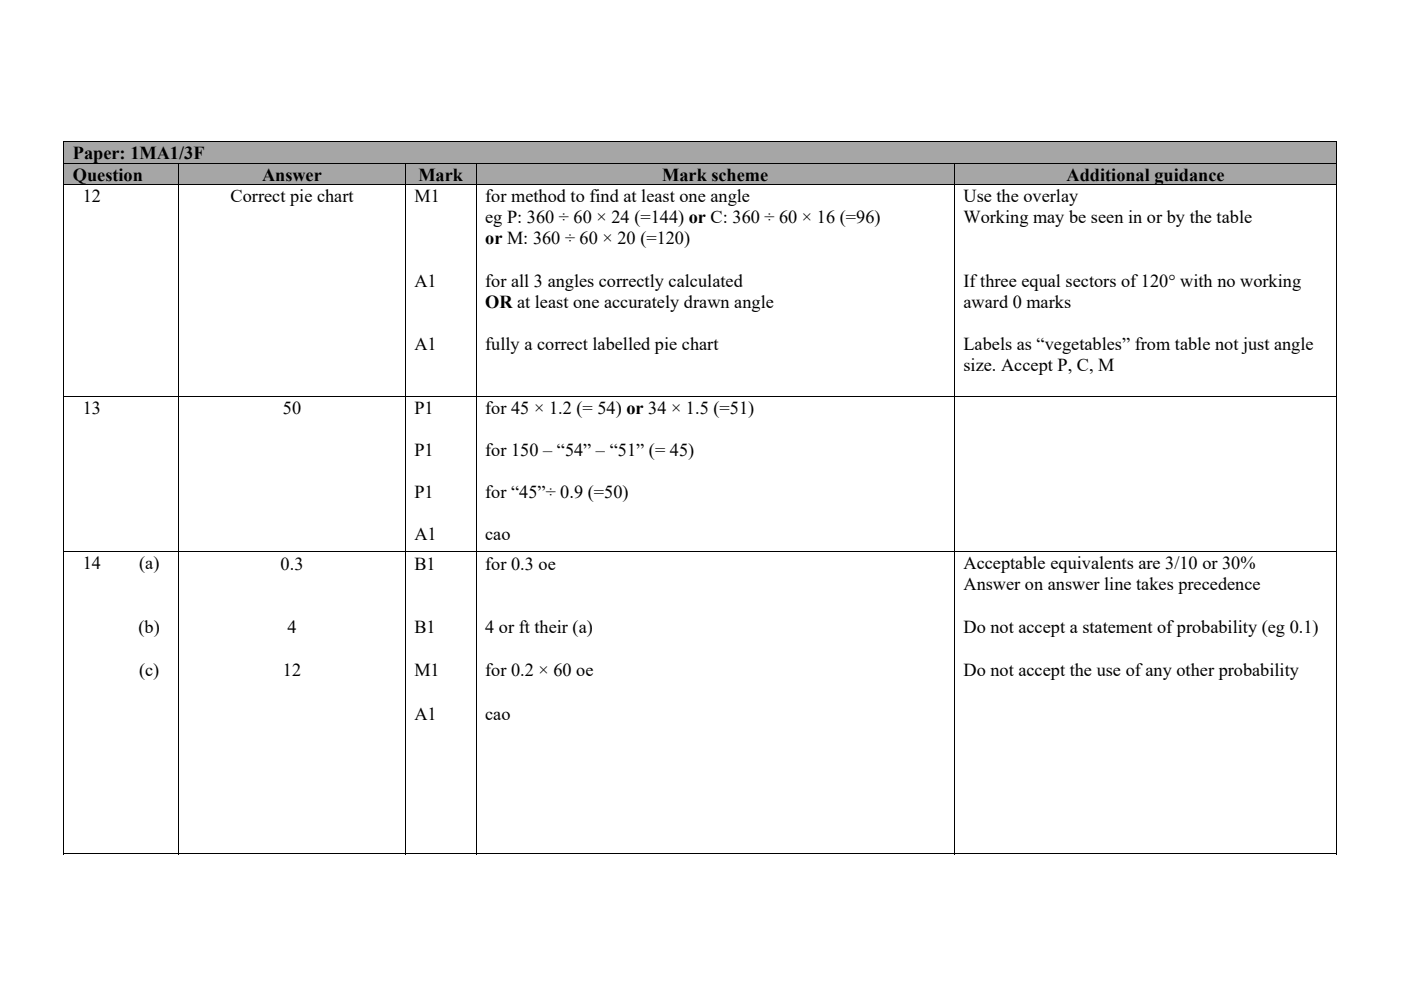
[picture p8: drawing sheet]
<svg xmlns="http://www.w3.org/2000/svg" width="297mm" height="210mm" viewBox="0 0 297 210" stroke-linecap="round" stroke-linejoin="round" font-family="sans-serif">
<defs><g id="words">
<g font-size="3.9">
<text x="15.4" y="33.7">Paper: 1MA1/3F</text>
<text x="15.4" y="38.3">Question</text>
<text x="55.6" y="38.3">Answer</text>
<text x="88.7" y="38.3">Mark</text>
<text x="140.4" y="38.3">Mark scheme</text>
<text x="226.1" y="38.3">Additional guidance</text>
<text x="17.5" y="42.9">12</text>
<text x="48.9" y="42.9">Correct pie chart</text>
<text x="87.9" y="42.9">M1</text>
<text x="102.9" y="47.4">eg P: 360 ÷ 60 × 24 (=144) or C: 360 ÷ 60 × 16 (=96)</text>
<text x="102.9" y="42.9">for method to find at least one angle</text>
<text x="204.3" y="42.9">Use the overlay</text>
<text x="204.3" y="47.4">Working may be seen in or by the table</text>
<text x="102.9" y="51.9">or M: 360 ÷ 60 × 20 (=120)</text>
<text x="87.9" y="60.8">A1</text>
<text x="102.9" y="60.8">for all 3 angles correctly calculated</text>
<text x="102.9" y="65.2">OR at least one accurately drawn angle</text>
<text x="204.3" y="60.8">If three equal sectors of 120° with no working</text>
<text x="204.3" y="65.2">award 0 marks</text>
<text x="87.9" y="74.2">A1</text>
<text x="102.9" y="74.2">fully a correct labelled pie chart</text>
<text x="204.3" y="74.2">Labels as “vegetables” from table not just angle</text>
<text x="204.3" y="78.6">size. Accept P, C, M</text>
<text x="17.5" y="87.7">13</text>
<text x="60" y="87.7">50</text>
<text x="87.9" y="87.7">P1</text>
<text x="102.9" y="87.7">for 45 × 1.2 (= 54) or 34 × 1.5 (=51)</text>
<text x="87.9" y="96.6">P1</text>
<text x="102.9" y="96.6">for 150 – “54” – “51” (= 45)</text>
<text x="87.9" y="105.6">P1</text>
<text x="102.9" y="105.6">for “45”÷ 0.9 (=50)</text>
<text x="87.9" y="114.6">A1</text>
<text x="102.9" y="114.6">cao</text>
<text x="17.5" y="120.8">14</text>
<text x="29.5" y="120.8">(a)</text>
<text x="59.5" y="120.9">0.3</text>
<text x="87.9" y="120.9">B1</text>
<text x="102.9" y="120.9">for 0.3 oe</text>
<text x="204.3" y="120.8">Acceptable equivalents are 3/10 or 30%</text>
<text x="204.3" y="125.2">Answer on answer line takes precedence</text>
<text x="29.4" y="134.2">(b)</text>
<text x="61" y="134.3">4</text>
<text x="87.9" y="134.3">B1</text>
<text x="102.9" y="134.3">4 or ft their (a)</text>
<text x="204.3" y="134.2">Do not accept a statement of probability (eg 0.1)</text>
<text x="29.5" y="143.3">(c)</text>
<text x="60" y="143.3">12</text>
<text x="87.9" y="143.4">M1</text>
<text x="102.9" y="143.4">for 0.2 × 60 oe</text>
<text x="204.3" y="143.3">Do not accept the use ofany other probability</text>
<text x="87.9" y="152.6">A1</text>
<text x="102.9" y="152.6">cao</text>
</g>
</g></defs>
<g fill="#a6a6a6">
<path d="M13.6 30h269.7v4.5h-269.7z"/>
<path d="M15.4 30h266.1v4.5h-266.1z"/>
</g>
<path d="M13.4 29.9h.2v.1h-.2zM283.3 29.9h.2v.1h-.2z" fill="#000"/>
<path d="M13.4 30h270.1M13.5 30v4.5M283.4 30v4.5" fill="none" stroke="#000" stroke-width=".21"/>
<g fill="#a6a6a6">
<path d="M13.6 34.7h24.2v4.4h-24.2z"/>
<path d="M15.4 34.7h20.6v4.4h-20.6z"/>
<path d="M38 34.7h47.9v4.4h-47.9z"/>
<path d="M39.8 34.7h44.2v4.4h-44.2z"/>
<path d="M86 34.7h14.9v4.4h-14.9z"/>
<path d="M87.9 34.7h11.2v4.4h-11.2z"/>
<path d="M101.1 34.7h101.2v4.4h-101.2z"/>
<path d="M102.9 34.7h97.6v4.4h-97.6z"/>
<path d="M202.5 34.7h80.8v4.4h-80.8z"/>
<path d="M204.3 34.7h77.2v4.4h-77.2z"/>
</g>
<g fill="none" stroke="#000" stroke-width=".21">
<path d="M13.4 34.6h270.1M13.4 39.2h270.1M13.5 34.7v4.4M13.5 39.3v44.6M37.9 34.7v4.4M37.9 39.3v44.6M86 34.7v4.4M86 39.3v44.6M101 34.7v4.4M101 39.3v44.6M202.4 34.7v4.4M202.4 39.3v44.6"/>
<path d="M283.4 34.7v4.4M283.4 39.3v44.6M13.4 84h270.1M13.5 84.1v32.9M37.9 84.1v32.9M86 84.1v32.9M101 84.1v32.9M202.4 84.1v32.9M283.4 84.1v32.9M13.4 117.1h270.1M13.5 117.1v64.1M37.9 117.1v64.1"/>
<path d="M86 117.1v64.1M101 117.1v64.1M202.4 117.1v64.1M283.4 117.1v64.1M13.4 181.1h24.4M38 181.1h47.9M86 181.1h14.9M101 181.1h101.3M202.5 181.1h80.8"/>
</g>
<path d="M283.3 181h.2v.2h-.2z" fill="#000"/>
<use href="#words"/>
</svg>
